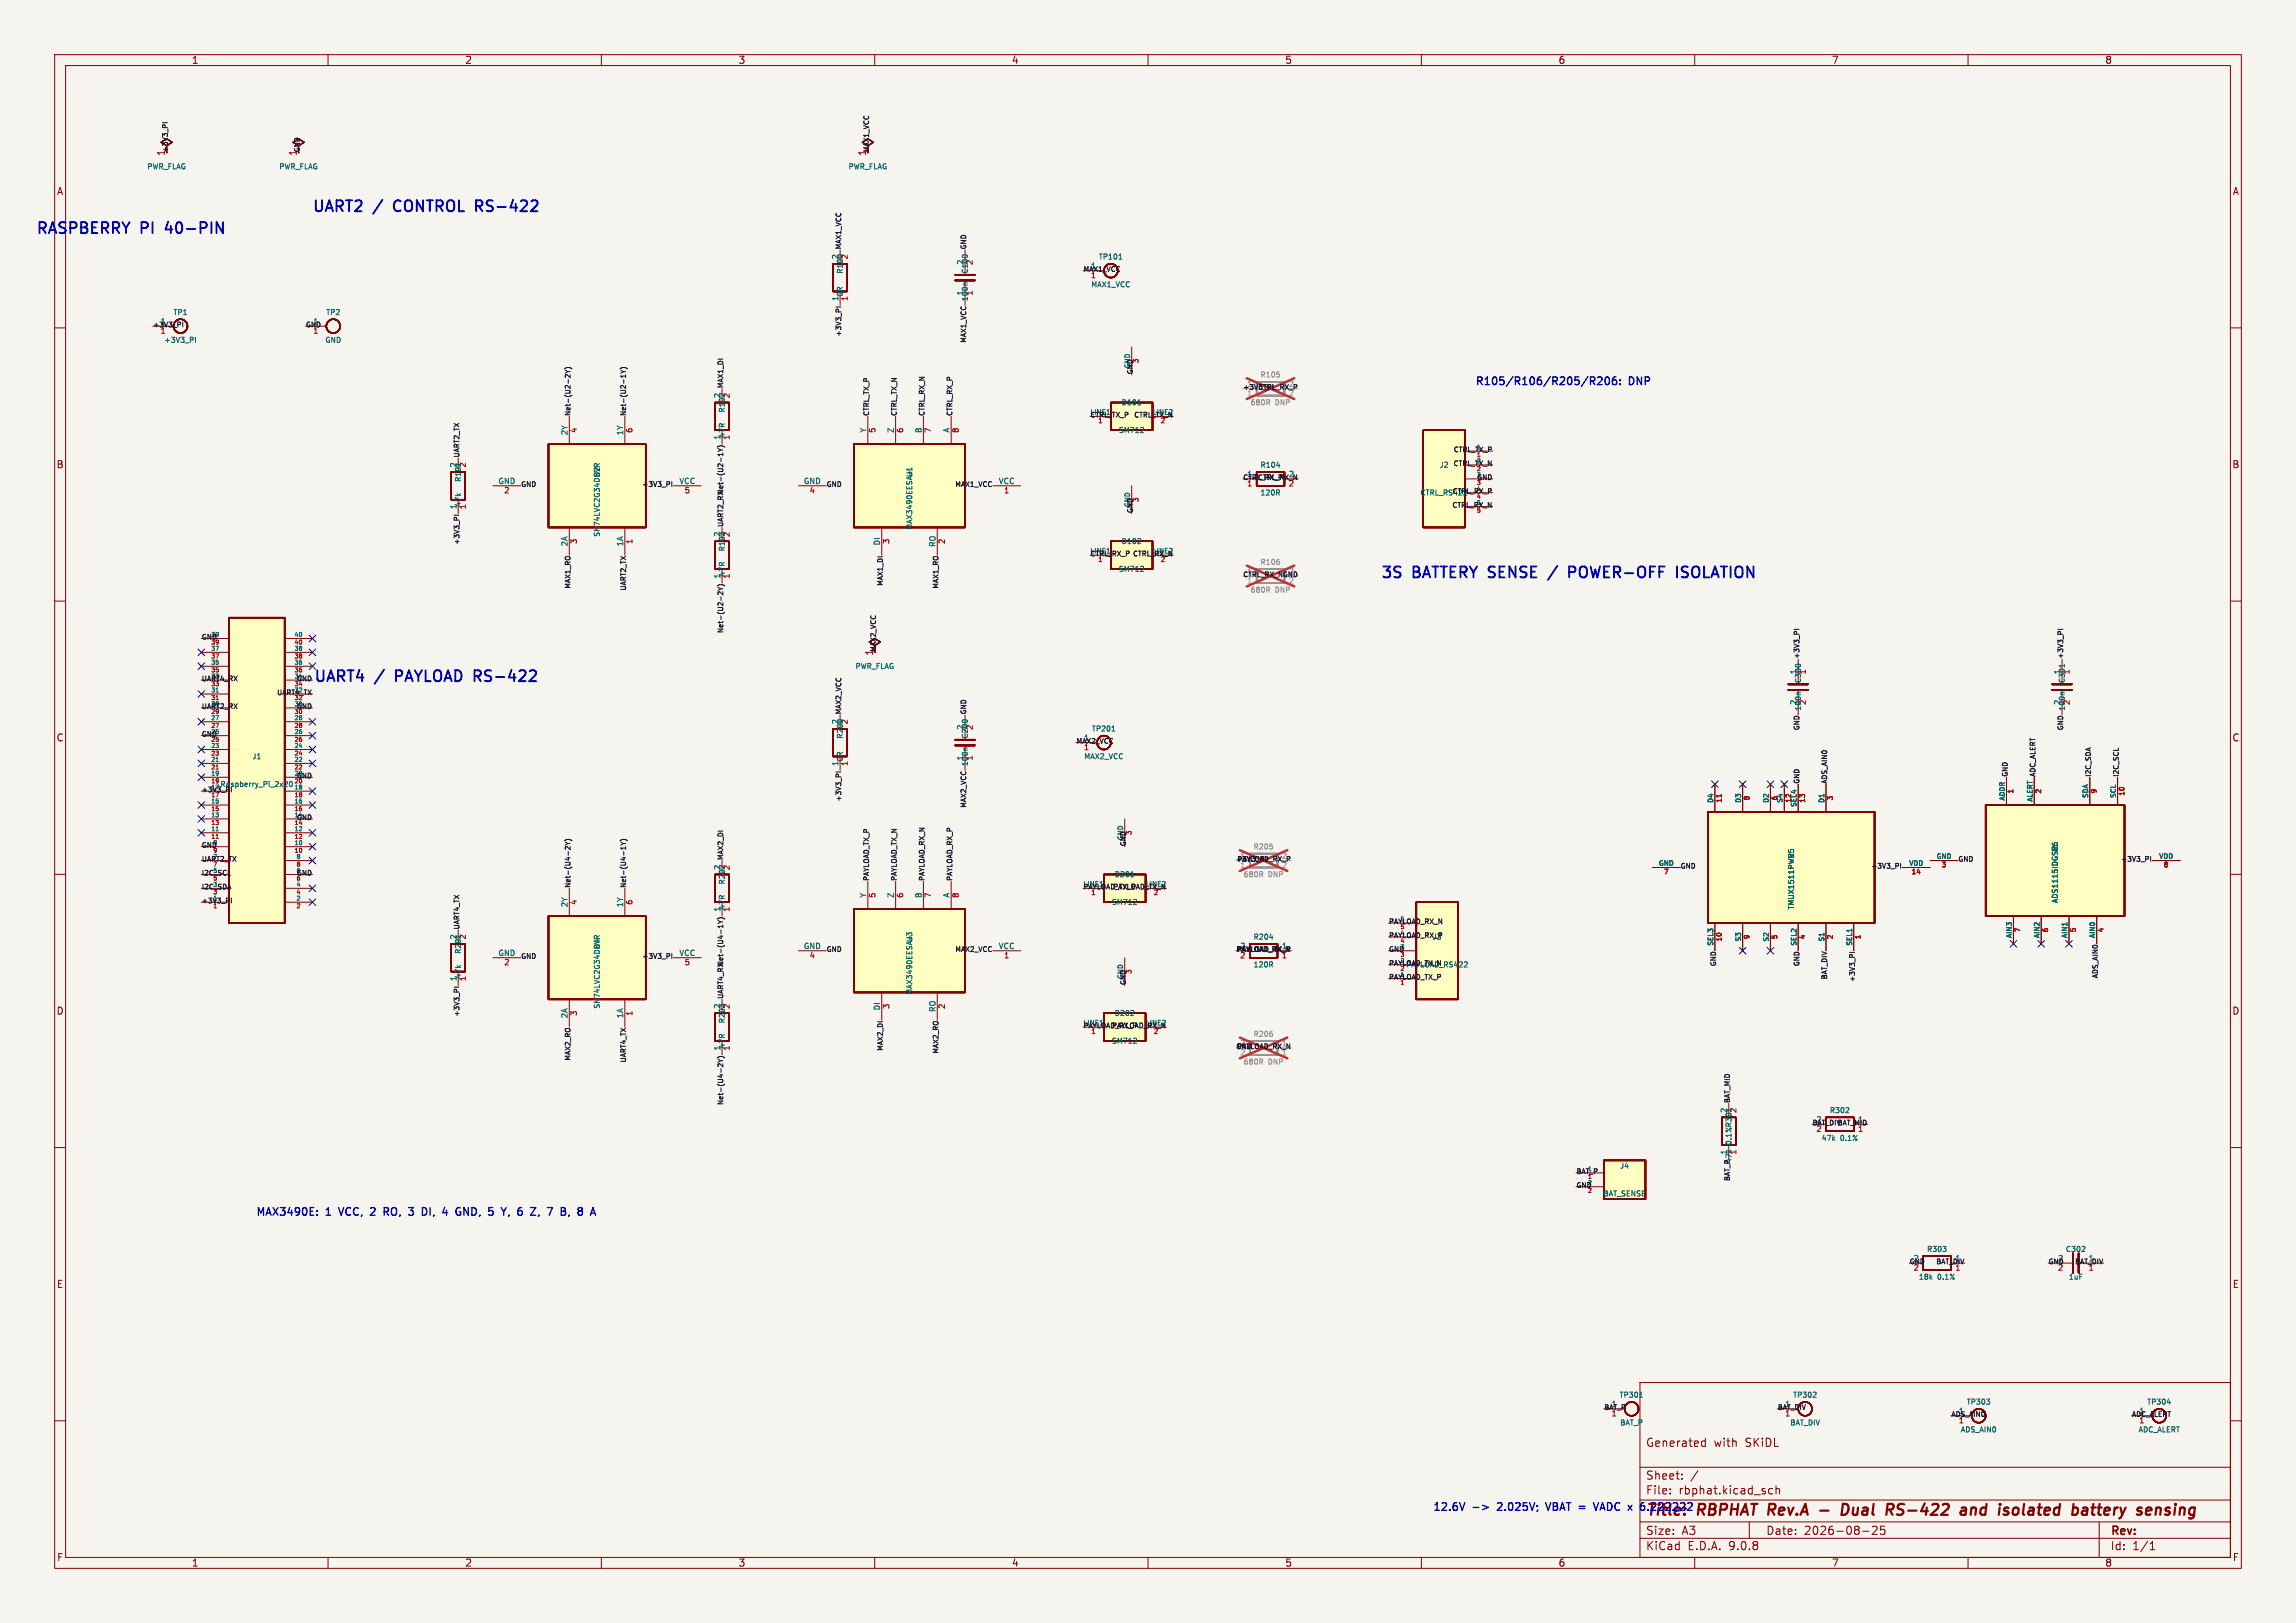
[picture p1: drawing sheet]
<svg xmlns="http://www.w3.org/2000/svg" width="420mm" height="297mm" viewBox="0 0 420 297" stroke-linecap="round" stroke-linejoin="round" font-family="sans-serif">
<defs><g id="words">
<g font-size="2.8" fill="#0000c2">
<text x="57" y="39.3">UART2</text>
<text x="68.4" y="39.3">/</text>
<text x="72.6" y="39.3">CONTROL RS-422</text>
<text x="6.4" y="43.3">RASPBERRY PI</text>
<text x="30.9" y="43.3">40-PIN</text>
<text x="252.4" y="106.3">3S</text>
<text x="258.4" y="106.3">BATTERY SENSE</text>
<text x="288.8" y="106.3">POWER-OFF</text>
<text x="309.2" y="106.3">ISOLATION</text>
<text x="57.2" y="125.3">UART4</text>
<text x="68.7" y="125.3">/</text>
<text x="72.9" y="125.3">PAYLOAD RS-422</text>
<text x="301" y="277.9">Title:</text>
</g>
<g font-size="2.8" fill="#840000">
<text x="310.6" y="277.9">RBPHAT Rev.A</text>
<text x="339.3" y="277.9">Dual</text>
<text x="348.3" y="277.9">RS-422</text>
<text x="362.7" y="277.9">and</text>
<text x="370.5" y="277.9">isolated</text>
<text x="384.7" y="277.9">battery</text>
<text x="397.4" y="277.9">sensing</text>
</g>
<g font-size="2.1" fill="#840000">
<text x="301" y="265">Generated</text>
<text x="313.5" y="265">with</text>
<text x="319.3" y="265">SKiDL</text>
<text x="301" y="273.7">File:</text>
<text x="301" y="271">Sheet:</text>
<text x="307.1" y="273.7">rbphat.kicad_sch</text>
<text x="301" y="281.1">Size:</text>
<text x="307.6" y="281.1">A3</text>
<text x="323" y="281.1">Date:</text>
<text x="330" y="281.1">2026-08-25</text>
<text x="386" y="281.3">Rev:</text>
<text x="301" y="283.9">KiCad</text>
<text x="308.7" y="283.9">E.D.A.</text>
<text x="316.3" y="283.9">9.0.8</text>
<text x="386" y="283.9">Id:</text>
<text x="390.1" y="283.9">1/1</text>
</g>
<g font-size="1.9" fill="#0000c2">
<text x="269.8" y="70.8">R105/R106/R205/R206:</text>
<text x="298" y="70.8">DNP</text>
<text x="46.7" y="222.8">MAX3490E:</text>
<text x="59.6" y="222.8">1</text>
<text x="62.5" y="222.8">VCC,</text>
<text x="68.7" y="222.8">2</text>
<text x="71.6" y="222.8">RO,</text>
<text x="76.6" y="222.8">3</text>
<text x="79.5" y="222.8">DI,</text>
<text x="83.8" y="222.8">4</text>
<text x="86.7" y="222.8">GND,</text>
<text x="93.1" y="222.8">5</text>
<text x="96" y="222.8">Y,</text>
<text x="99.4" y="222.8">6</text>
<text x="102.3" y="222.8">Z,</text>
<text x="105.8" y="222.8">7</text>
<text x="262" y="276.8">12.6V</text>
<text x="274.4" y="276.8">2.025V;</text>
<text x="283.8" y="276.8">VBAT =</text>
<text x="293.4" y="276.8">VADC</text>
<text x="300.2" y="276.8">x</text>
<text x="302.9" y="276.8">6.222222</text>
</g>
<g font-size="1.8" fill="#840000">
<text x="35" y="11.9">1</text>
<text x="85" y="11.9">2</text>
<text x="135" y="11.9">3</text>
<text x="185" y="11.9">4</text>
<text x="235" y="11.9">5</text>
<text x="285" y="11.9">6</text>
<text x="335" y="11.9">7</text>
<text x="385" y="11.9">8</text>
<text x="10.3" y="35.9">A</text>
<text x="408.3" y="35.9">A</text>
<text x="10.3" y="85.9">B</text>
<text x="408.2" y="85.9">B</text>
<text x="10.3" y="135.9">C</text>
<text x="408.2" y="135.9">C</text>
<text x="10.3" y="185.9">D</text>
<text x="408.2" y="185.9">D</text>
<text x="10.3" y="235.9">E</text>
<text x="408.3" y="235.9">E</text>
<text x="10.3" y="285.9">F</text>
<text x="35" y="286.9">1</text>
<text x="85" y="286.9">2</text>
<text x="135" y="286.9">3</text>
<text x="185" y="286.9">4</text>
<text x="235" y="286.9">5</text>
<text x="285" y="286.9">6</text>
<text x="335" y="286.9">7</text>
<text x="385" y="286.9">8</text>
<text x="408.3" y="285.9">F</text>
</g>
<text font-size="1.8" fill="#a90000" x="30.2" y="28.6" transform="rotate(-90 30.2 28.6)">1</text>
<g font-size="1.8" fill="#0f0f0f">
<text x="54.4" y="28.6" transform="rotate(-90 54.4 28.6)">1</text>
<text x="158.5" y="28.6" transform="rotate(-90 158.5 28.6)">1</text>
<text x="159.8" y="120.1" transform="rotate(-90 159.8 120.1)">1</text>
</g>
<g font-size="1.4" fill="#006464">
<text x="153.4" y="47.6" transform="rotate(-90 153.4 47.6)">2</text>
<text x="155.4" y="47.6" transform="rotate(-90 155.4 47.6)">2</text>
<text x="176.3" y="48.6" transform="rotate(-90 176.3 48.6)">2</text>
<text x="178.3" y="48.6" transform="rotate(-90 178.3 48.6)">2</text>
<text x="153.4" y="55.2" transform="rotate(-90 153.4 55.2)">1</text>
<text x="176.3" y="54.2" transform="rotate(-90 176.3 54.2)">1</text>
<text x="178.3" y="54.2" transform="rotate(-90 178.3 54.2)">1</text>
<text x="131.8" y="73" transform="rotate(-90 131.8 73)">2</text>
<text x="133.8" y="73" transform="rotate(-90 133.8 73)">2</text>
<text x="103.9" y="79.8" transform="rotate(-90 103.9 79.8)">2Y</text>
<text x="114" y="79.8" transform="rotate(-90 114 79.8)">1Y</text>
<text x="131.8" y="80.6" transform="rotate(-90 131.8 80.6)">1</text>
<text x="158.5" y="79.3" transform="rotate(-90 158.5 79.3)">Y</text>
<text x="163.6" y="79.4" transform="rotate(-90 163.6 79.4)">Z</text>
<text x="168.7" y="79.4" transform="rotate(-90 168.7 79.4)">B</text>
<text x="173.7" y="79.3" transform="rotate(-90 173.7 79.3)">A</text>
<text x="83.6" y="85.7" transform="rotate(-90 83.6 85.7)">2</text>
<text x="85.5" y="85.7" transform="rotate(-90 85.5 85.7)">2</text>
<text x="91" y="88.6">GND</text>
<text x="124.2" y="88.6">VCC</text>
<text x="146.9" y="88.6">GND</text>
<text x="182.6" y="88.6">VCC</text>
<text x="83.6" y="93.3" transform="rotate(-90 83.6 93.3)">1</text>
<text x="103.9" y="100.1" transform="rotate(-90 103.9 100.1)">2A</text>
<text x="114" y="100.1" transform="rotate(-90 114 100.1)">1A</text>
<text x="131.8" y="98.4" transform="rotate(-90 131.8 98.4)">2</text>
<text x="133.8" y="98.4" transform="rotate(-90 133.8 98.4)">2</text>
<text x="161" y="99.9" transform="rotate(-90 161 99.9)">DI</text>
<text x="171.2" y="100.2" transform="rotate(-90 171.2 100.2)">RO</text>
<text x="131.8" y="106" transform="rotate(-90 131.8 106)">1</text>
<text x="328.7" y="123.5" transform="rotate(-90 328.7 123.5)">1</text>
<text x="330.7" y="123.5" transform="rotate(-90 330.7 123.5)">1</text>
<text x="376.9" y="123.5" transform="rotate(-90 376.9 123.5)">1</text>
<text x="378.9" y="123.5" transform="rotate(-90 378.9 123.5)">1</text>
<text x="328.7" y="129.1" transform="rotate(-90 328.7 129.1)">2</text>
<text x="330.7" y="129.1" transform="rotate(-90 330.7 129.1)">2</text>
<text x="376.9" y="129.1" transform="rotate(-90 376.9 129.1)">2</text>
<text x="378.9" y="129.1" transform="rotate(-90 378.9 129.1)">2</text>
<text x="153.4" y="132.7" transform="rotate(-90 153.4 132.7)">2</text>
<text x="155.4" y="132.7" transform="rotate(-90 155.4 132.7)">2</text>
<text x="176.3" y="133.7" transform="rotate(-90 176.3 133.7)">2</text>
<text x="178.3" y="133.7" transform="rotate(-90 178.3 133.7)">2</text>
<text x="153.4" y="140.3" transform="rotate(-90 153.4 140.3)">1</text>
<text x="176.3" y="139.3" transform="rotate(-90 176.3 139.3)">1</text>
<text x="178.3" y="139.3" transform="rotate(-90 178.3 139.3)">1</text>
<text x="131.8" y="159.4" transform="rotate(-90 131.8 159.4)">2</text>
<text x="133.8" y="159.4" transform="rotate(-90 133.8 159.4)">2</text>
<text x="103.9" y="166.1" transform="rotate(-90 103.9 166.1)">2Y</text>
<text x="114" y="166.1" transform="rotate(-90 114 166.1)">1Y</text>
<text x="131.8" y="167" transform="rotate(-90 131.8 167)">1</text>
<text x="158.5" y="164.4" transform="rotate(-90 158.5 164.4)">Y</text>
<text x="163.6" y="164.4" transform="rotate(-90 163.6 164.4)">Z</text>
<text x="168.7" y="164.5" transform="rotate(-90 168.7 164.5)">B</text>
<text x="173.7" y="164.4" transform="rotate(-90 173.7 164.4)">A</text>
<text x="83.6" y="172.1" transform="rotate(-90 83.6 172.1)">2</text>
<text x="85.5" y="172.1" transform="rotate(-90 85.5 172.1)">2</text>
<text x="146.9" y="173.7">GND</text>
<text x="182.6" y="173.7">VCC</text>
<text x="83.6" y="179.7" transform="rotate(-90 83.6 179.7)">1</text>
<text x="91" y="175">GND</text>
<text x="124.2" y="175">VCC</text>
<text x="131.8" y="184.8" transform="rotate(-90 131.8 184.8)">2</text>
<text x="133.8" y="184.8" transform="rotate(-90 133.8 184.8)">2</text>
<text x="161" y="185" transform="rotate(-90 161 185)">DI</text>
<text x="171.2" y="185.3" transform="rotate(-90 171.2 185.3)">RO</text>
<text x="103.9" y="186.5" transform="rotate(-90 103.9 186.5)">2A</text>
<text x="114" y="186.5" transform="rotate(-90 114 186.5)">1A</text>
<text x="131.8" y="192.4" transform="rotate(-90 131.8 192.4)">1</text>
<text x="316" y="203.8" transform="rotate(-90 316 203.8)">2</text>
<text x="318" y="203.8" transform="rotate(-90 318 203.8)">2</text>
<text x="316" y="211.4" transform="rotate(-90 316 211.4)">1</text>
</g>
<g font-size="1.4" fill="#0f0f0f">
<text x="199.4" y="49.3">1</text>
<text x="29.2" y="59.4">1</text>
<text x="57.2" y="59.4">1</text>
<text x="228" y="70.9">1</text>
<text x="235.6" y="70.9">2</text>
<text x="228" y="87.4">1</text>
<text x="235.6" y="87.4">2</text>
<text x="228" y="105.2">1</text>
<text x="235.6" y="105.2">2</text>
<text x="198.1" y="135.6">1</text>
<text x="226.7" y="157.2">1</text>
<text x="234.3" y="157.2">2</text>
<text x="226.7" y="173.7">2</text>
<text x="234.3" y="173.7">1</text>
<text x="226.7" y="191.5">2</text>
<text x="234.3" y="191.5">1</text>
<text x="332.1" y="205.5">2</text>
<text x="339.7" y="205.5">1</text>
<text x="349.9" y="230.9">2</text>
<text x="357.5" y="230.9">1</text>
<text x="376.3" y="230.9">2</text>
<text x="381.9" y="230.9">1</text>
<text x="294.7" y="257.6">1</text>
<text x="326.4" y="257.6">1</text>
<text x="358.2" y="258.8">1</text>
<text x="391.2" y="258.8">1</text>
</g>
<g font-size="1.4" fill="#a90000">
<text x="199.4" y="51.3">1</text>
<text x="155.4" y="55.2" transform="rotate(-90 155.4 55.2)">1</text>
<text x="29.2" y="61.4">1</text>
<text x="57.2" y="61.4">1</text>
<text x="105.9" y="79.4" transform="rotate(-90 105.9 79.4)">4</text>
<text x="116" y="79.4" transform="rotate(-90 116 79.4)">6</text>
<text x="133.8" y="80.6" transform="rotate(-90 133.8 80.6)">1</text>
<text x="160.5" y="79.4" transform="rotate(-90 160.5 79.4)">5</text>
<text x="165.6" y="79.4" transform="rotate(-90 165.6 79.4)">6</text>
<text x="170.6" y="79.4" transform="rotate(-90 170.6 79.4)">7</text>
<text x="175.7" y="79.4" transform="rotate(-90 175.7 79.4)">8</text>
<text x="228" y="89.4">1</text>
<text x="235.6" y="89.4">2</text>
<text x="85.5" y="93.3" transform="rotate(-90 85.5 93.3)">1</text>
<text x="92.1" y="90.6">2</text>
<text x="125.1" y="90.6">5</text>
<text x="148" y="90.6">4</text>
<text x="183.5" y="90.6">1</text>
<text x="105.9" y="99.7" transform="rotate(-90 105.9 99.7)">3</text>
<text x="116" y="99.7" transform="rotate(-90 116 99.7)">1</text>
<text x="163" y="99.7" transform="rotate(-90 163 99.7)">3</text>
<text x="173.2" y="99.7" transform="rotate(-90 173.2 99.7)">2</text>
<text x="133.8" y="106" transform="rotate(-90 133.8 106)">1</text>
<text x="198.1" y="137.6">1</text>
<text x="155.4" y="140.3" transform="rotate(-90 155.4 140.3)">1</text>
<text x="105.9" y="165.7" transform="rotate(-90 105.9 165.7)">4</text>
<text x="116" y="165.7" transform="rotate(-90 116 165.7)">6</text>
<text x="133.8" y="167" transform="rotate(-90 133.8 167)">1</text>
<text x="160.5" y="164.4" transform="rotate(-90 160.5 164.4)">5</text>
<text x="165.6" y="164.4" transform="rotate(-90 165.6 164.4)">6</text>
<text x="170.6" y="164.4" transform="rotate(-90 170.6 164.4)">7</text>
<text x="175.7" y="164.4" transform="rotate(-90 175.7 164.4)">8</text>
<text x="85.5" y="179.7" transform="rotate(-90 85.5 179.7)">1</text>
<text x="92.1" y="177">2</text>
<text x="125.1" y="177">5</text>
<text x="148" y="175.7">4</text>
<text x="183.5" y="175.7">1</text>
<text x="226.7" y="175.7">2</text>
<text x="234.3" y="175.7">1</text>
<text x="163" y="184.8" transform="rotate(-90 163 184.8)">3</text>
<text x="173.2" y="184.8" transform="rotate(-90 173.2 184.8)">2</text>
<text x="105.9" y="186" transform="rotate(-90 105.9 186)">3</text>
<text x="116" y="186" transform="rotate(-90 116 186)">1</text>
<text x="133.8" y="192.4" transform="rotate(-90 133.8 192.4)">1</text>
<text x="332.1" y="207.5">2</text>
<text x="339.7" y="207.5">1</text>
<text x="318" y="211.4" transform="rotate(-90 318 211.4)">1</text>
<text x="349.9" y="232.9">2</text>
<text x="357.5" y="232.9">1</text>
<text x="376.3" y="232.9">2</text>
<text x="381.9" y="232.9">1</text>
<text x="294.7" y="259.5">1</text>
<text x="326.4" y="259.5">1</text>
<text x="358.2" y="260.8">1</text>
<text x="391.2" y="260.8">1</text>
</g>
<g font-size="1.4" fill="#a5a4a2">
<text x="228" y="72.8">1</text>
<text x="228" y="107.1">1</text>
<text x="226.7" y="159.2">1</text>
</g>
<g font-size="1.4" fill="#939391">
<text x="235.6" y="72.8">2</text>
<text x="235.6" y="107.1">2</text>
<text x="234.3" y="159.2">2</text>
<text x="226.7" y="193.5">2</text>
<text x="234.3" y="193.5">1</text>
</g>
<g font-size="1.3" fill="#0f0f0f">
<text x="30.9" y="27.9" transform="rotate(-90 30.9 27.9)">+3V3_PI</text>
<text x="55" y="27.9" transform="rotate(-90 55 27.9)">GND</text>
<text x="159.1" y="27.9" transform="rotate(-90 159.1 27.9)">MAX1_VCC</text>
<text x="154" y="45.7" transform="rotate(-90 154 45.7)">MAX1_VCC</text>
<text x="176.9" y="45.7" transform="rotate(-90 176.9 45.7)">GND</text>
<text x="198.1" y="49.9">MAX1_VCC</text>
<text x="27.9" y="60.1">+3V3_PI</text>
<text x="55.9" y="60.1">GND</text>
<text x="154" y="61.7" transform="rotate(-90 154 61.7)">+3V3_PI</text>
<text x="176.9" y="62.9" transform="rotate(-90 176.9 62.9)">MAX1_VCC 100n</text>
<text x="132.5" y="71.1" transform="rotate(-90 132.5 71.1)">MAX1_DI</text>
<text x="207.4" y="68.6" transform="rotate(-90 207.4 68.6)">GND</text>
<text x="227.3" y="71.5">+3V3_PI</text>
<text x="230" y="71.5">CTRL_RX_P</text>
<text x="104.5" y="76.2" transform="rotate(-90 104.5 76.2)">Net-(U2-2Y)</text>
<text x="114.7" y="76.2" transform="rotate(-90 114.7 76.2)">Net-(U2-1Y)</text>
<text x="159.1" y="76.2" transform="rotate(-90 159.1 76.2)">CTRL_TX_P</text>
<text x="164.2" y="76.2" transform="rotate(-90 164.2 76.2)">CTRL_TX_N</text>
<text x="169.3" y="76.2" transform="rotate(-90 169.3 76.2)">CTRL_RX_N</text>
<text x="174.4" y="76.2" transform="rotate(-90 174.4 76.2)">CTRL_RX_P</text>
<text x="199.4" y="76.6">CTRL_TX_P CTRL_TX_N</text>
<text x="84.2" y="83.8" transform="rotate(-90 84.2 83.8)">UART2_TX</text>
<text x="265.8" y="82.9">CTRL_TX_P</text>
<text x="95.2" y="89.3">GND</text>
<text x="117.4" y="89.3">+3V3_PI</text>
<text x="151.1" y="89.3">GND</text>
<text x="174.6" y="89.3">MAX1_VCC</text>
<text x="227.3" y="88">CTRL_RX_P</text>
<text x="265.8" y="85.5">CTRL_TX_N</text>
<text x="270.1" y="88">GND</text>
<text x="132.5" y="90.6" transform="rotate(-90 132.5 90.6)">Net-(U2-1Y)</text>
<text x="207.4" y="94" transform="rotate(-90 207.4 94)">GND</text>
<text x="265.6" y="93.1">CTRL_RX_N</text>
<text x="265.6" y="90.6">CTRL_RX_P</text>
<text x="84.2" y="99.8" transform="rotate(-90 84.2 99.8)">+3V3_PI</text>
<text x="132.5" y="96.5" transform="rotate(-90 132.5 96.5)">UART2_RX</text>
<text x="199.4" y="102">CTRL_RX_P CTRL_RX_N</text>
<text x="104.5" y="107.9" transform="rotate(-90 104.5 107.9)">MAX1_RO</text>
<text x="161.7" y="107.3" transform="rotate(-90 161.7 107.3)">MAX1_DI</text>
<text x="171.8" y="107.9" transform="rotate(-90 171.8 107.9)">MAX1_RO</text>
<text x="227.3" y="105.8">CTRL_RX_NGND</text>
<text x="114.7" y="108.2" transform="rotate(-90 114.7 108.2)">UART2_TX</text>
<text x="36.8" y="117.2">GND</text>
<text x="132.5" y="116" transform="rotate(-90 132.5 116)">Net-(U2-2Y)</text>
<text x="160.4" y="119.4" transform="rotate(-90 160.4 119.4)">MAX2_VCC</text>
<text x="36.8" y="124.8">UART4_RX</text>
<text x="54.2" y="124.8">GND</text>
<text x="329.3" y="120.7" transform="rotate(-90 329.3 120.7)">+3V3_PI</text>
<text x="377.6" y="120.7" transform="rotate(-90 377.6 120.7)">+3V3_PI</text>
<text x="36.8" y="129.9">UART2_RX</text>
<text x="50.6" y="127.4">UART4_TX</text>
<text x="54.2" y="129.9">GND</text>
<text x="154" y="130.8" transform="rotate(-90 154 130.8)">MAX2_VCC</text>
<text x="176.9" y="130.8" transform="rotate(-90 176.9 130.8)">GND</text>
<text x="36.8" y="135">GND</text>
<text x="196.8" y="136.3">MAX2_VCC</text>
<text x="329.3" y="133.8" transform="rotate(-90 329.3 133.8)">GND 100n</text>
<text x="377.6" y="133.8" transform="rotate(-90 377.6 133.8)">GND 100n</text>
<text x="54.2" y="142.6">GND</text>
<text x="329.3" y="143.5" transform="rotate(-90 329.3 143.5)">GND</text>
<text x="334.4" y="143.5" transform="rotate(-90 334.4 143.5)">ADS_AIN0</text>
<text x="367.4" y="142.2" transform="rotate(-90 367.4 142.2)">GND</text>
<text x="372.5" y="142.2" transform="rotate(-90 372.5 142.2)">ADC_ALERT</text>
<text x="382.6" y="142.2" transform="rotate(-90 382.6 142.2)">I2C_SDA</text>
<text x="387.7" y="142.2" transform="rotate(-90 387.7 142.2)">I2C_SCL</text>
<text x="36.8" y="145.2">+3V3_PI</text>
<text x="40.2" y="144.2">Raspberry_Pi_2x20</text>
<text x="154" y="146.8" transform="rotate(-90 154 146.8)">+3V3_PI</text>
<text x="176.9" y="148" transform="rotate(-90 176.9 148)">MAX2_VCC 100n</text>
<text x="36.8" y="155.3">GND</text>
<text x="54.2" y="150.2">GND</text>
<text x="206.1" y="154.9" transform="rotate(-90 206.1 154.9)">GND</text>
<text x="36.8" y="160.4">I2C_SCL</text>
<text x="36.8" y="157.9">UART2_TX</text>
<text x="54.2" y="160.4">GND</text>
<text x="132.5" y="157.5" transform="rotate(-90 132.5 157.5)">MAX2_DI</text>
<text x="159.1" y="161.3" transform="rotate(-90 159.1 161.3)">PAYLOAD_TX_P</text>
<text x="164.2" y="161.3" transform="rotate(-90 164.2 161.3)">PAYLOAD_TX_N</text>
<text x="169.3" y="161.3" transform="rotate(-90 169.3 161.3)">PAYLOAD_RX_N</text>
<text x="174.4" y="161.3" transform="rotate(-90 174.4 161.3)">PAYLOAD_RX_P</text>
<text x="226.1" y="157.9">+3V3_PI</text>
<text x="226.2" y="157.9">PAYLOAD_RX_P</text>
<text x="307.3" y="159.1">GND</text>
<text x="342.2" y="159.1">+3V3_PI</text>
<text x="358.1" y="157.9">GND</text>
<text x="387.9" y="157.9">+3V3_PI</text>
<text x="36.8" y="165.5">+3V3_PI</text>
<text x="36.8" y="162.9">I2C_SDA</text>
<text x="104.5" y="162.6" transform="rotate(-90 104.5 162.6)">Net-(U4-2Y)</text>
<text x="114.7" y="162.6" transform="rotate(-90 114.7 162.6)">Net-(U4-1Y)</text>
<text x="198.1" y="162.9">PAYLOAD_TX_P</text>
<text x="203.5" y="162.9">PAYLOAD_TX_N</text>
<text x="84.2" y="170.2" transform="rotate(-90 84.2 170.2)">UART4_TX</text>
<text x="254" y="169.3">PAYLOAD_RX_N</text>
<text x="254" y="171.8">PAYLOAD_RX_P</text>
<text x="261.9" y="172.2">J3</text>
<text x="95.2" y="175.6">GND</text>
<text x="117.4" y="175.6">+3V3_PI</text>
<text x="132.5" y="176.9" transform="rotate(-90 132.5 176.9)">Net-(U4-1Y)</text>
<text x="151.1" y="174.4">GND</text>
<text x="174.6" y="174.4">MAX2_VCC</text>
<text x="226.2" y="174.4">PAYLOAD_RX_P</text>
<text x="254" y="179.4">PAYLOAD_TX_P</text>
<text x="254" y="176.9">PAYLOAD_TX_N</text>
<text x="254" y="174.4">GND</text>
<text x="314.1" y="176.9" transform="rotate(-90 314.1 176.9)">GND</text>
<text x="329.3" y="176.9" transform="rotate(-90 329.3 176.9)">GND</text>
<text x="334.4" y="179.3" transform="rotate(-90 334.4 179.3)">BAT_DIV</text>
<text x="339.5" y="179.8" transform="rotate(-90 339.5 179.8)">+3V3_PI</text>
<text x="383.9" y="179.1" transform="rotate(-90 383.9 179.1)">ADS_AIN0</text>
<text x="132.5" y="182.9" transform="rotate(-90 132.5 182.9)">UART4_RX</text>
<text x="206.1" y="180.3" transform="rotate(-90 206.1 180.3)">GND</text>
<text x="84.2" y="186.2" transform="rotate(-90 84.2 186.2)">+3V3_PI</text>
<text x="198.1" y="188.3">PAYLOAD_RX_P</text>
<text x="203.3" y="188.3">PAYLOAD_RX_N</text>
<text x="104.5" y="194.2" transform="rotate(-90 104.5 194.2)">MAX2_RO</text>
<text x="114.7" y="194.6" transform="rotate(-90 114.7 194.6)">UART4_TX</text>
<text x="161.7" y="192.4" transform="rotate(-90 161.7 192.4)">MAX2_DI</text>
<text x="171.8" y="192.9" transform="rotate(-90 171.8 192.9)">MAX2_RO</text>
<text x="226.1" y="192.1">GND</text>
<text x="226.2" y="192.1">PAYLOAD_RX_N</text>
<text x="132.5" y="202.3" transform="rotate(-90 132.5 202.3)">Net-(U4-2Y)</text>
<text x="316.6" y="201.9" transform="rotate(-90 316.6 201.9)">BAT_MID</text>
<text x="331.5" y="206.1">BAT_DIV</text>
<text x="336" y="206.1">BAT_MID</text>
<text x="288.3" y="215">BAT_P</text>
<text x="316.9" y="213" transform="rotate(-90 316.9 213)">47k</text>
<text x="288.3" y="217.5">GND</text>
<text x="316.6" y="216.2" transform="rotate(-90 316.6 216.2)">BAT_P</text>
<text x="349.2" y="231.5">GND</text>
<text x="354.1" y="231.5">BAT_DIV</text>
<text x="374.6" y="231.5">GND</text>
<text x="379.5" y="231.5">BAT_DIV</text>
<text x="293.4" y="258.2">BAT_P</text>
<text x="325.1" y="258.2">BAT_DIV</text>
<text x="356.9" y="259.5">ADS_AIN0</text>
<text x="389.9" y="259.5">ADC_ALERT</text>
</g>
<g font-size="1.3" fill="#006464">
<text x="26.8" y="31.2">PWR_FLAG</text>
<text x="50.9" y="31.2">PWR_FLAG</text>
<text x="155.1" y="31.2">PWR_FLAG</text>
<text x="200.9" y="47.7">TP101</text>
<text x="154.4" y="50.2" transform="rotate(-90 154.4 50.2)">R100</text>
<text x="177.2" y="50.2" transform="rotate(-90 177.2 50.2)">C100</text>
<text x="199.5" y="52.8">MAX1_VCC</text>
<text x="31.6" y="57.9">TP1</text>
<text x="59.5" y="57.9">TP2</text>
<text x="154.4" y="54.4" transform="rotate(-90 154.4 54.4)">0R</text>
<text x="29.9" y="62.9">+3V3_PI</text>
<text x="59.4" y="62.9">GND</text>
<text x="132.8" y="75.6" transform="rotate(-90 132.8 75.6)">R102</text>
<text x="205" y="74.4">D101</text>
<text x="132.8" y="80.3" transform="rotate(-90 132.8 80.3)">47R</text>
<text x="204.5" y="79.4">SM712</text>
<text x="84.5" y="88.3" transform="rotate(-90 84.5 88.3)">R101</text>
<text x="109.9" y="87.4" transform="rotate(-90 109.9 87.4)">U2</text>
<text x="230.4" y="85.8">R104</text>
<text x="263.2" y="85.8">J2</text>
<text x="84.5" y="92.9" transform="rotate(-90 84.5 92.9)">47k</text>
<text x="230.4" y="90.9">120R</text>
<text x="259.7" y="90.9">CTRL_RS422</text>
<text x="109.9" y="98.4" transform="rotate(-90 109.9 98.4)">SN74LVC2G34DBVR</text>
<text x="132.8" y="101" transform="rotate(-90 132.8 101)">R103</text>
<text x="167.1" y="97.1" transform="rotate(-90 167.1 97.1)">MAX3490EESA+U1</text>
<text x="205" y="99.8">D102</text>
<text x="132.8" y="105.7" transform="rotate(-90 132.8 105.7)">47R</text>
<text x="204.5" y="104.8">SM712</text>
<text x="156.4" y="122.6">PWR_FLAG</text>
<text x="329.6" y="125.2" transform="rotate(-90 329.6 125.2)">C300</text>
<text x="377.9" y="125.2" transform="rotate(-90 377.9 125.2)">C301</text>
<text x="154.4" y="135.3" transform="rotate(-90 154.4 135.3)">R200</text>
<text x="177.2" y="135.3" transform="rotate(-90 177.2 135.3)">C200</text>
<text x="199.6" y="134.1">TP201</text>
<text x="46" y="139.1">J1</text>
<text x="154.4" y="139.5" transform="rotate(-90 154.4 139.5)">0R</text>
<text x="198.2" y="139.1">MAX2_VCC</text>
<text x="132.8" y="162" transform="rotate(-90 132.8 162)">R202</text>
<text x="203.8" y="160.7">D201</text>
<text x="132.8" y="166.6" transform="rotate(-90 132.8 166.6)">47R</text>
<text x="203.3" y="165.8">SM712</text>
<text x="328.4" y="166.6" transform="rotate(-90 328.4 166.6)">TMUX1511PWRU5</text>
<text x="376.6" y="165.4" transform="rotate(-90 376.6 165.4)">ADS1115IDGSRU6</text>
<text x="109.9" y="173.8" transform="rotate(-90 109.9 173.8)">U4</text>
<text x="229.2" y="172.2">R204</text>
<text x="84.5" y="179.2" transform="rotate(-90 84.5 179.2)">47k</text>
<text x="84.5" y="174.7" transform="rotate(-90 84.5 174.7)">R201</text>
<text x="229.2" y="177.2">120R</text>
<text x="257.1" y="177.2">PAYLOAD_RS422</text>
<text x="109.9" y="184.7" transform="rotate(-90 109.9 184.7)">SN74LVC2G34DBVR</text>
<text x="167.1" y="182.2" transform="rotate(-90 167.1 182.2)">MAX3490EESA+U3</text>
<text x="132.8" y="187.4" transform="rotate(-90 132.8 187.4)">R203</text>
<text x="203.3" y="191.2">SM712</text>
<text x="203.8" y="186.1">D202</text>
<text x="132.8" y="192" transform="rotate(-90 132.8 192)">47R</text>
<text x="334.6" y="203.9">R302</text>
<text x="316.9" y="209.4" transform="rotate(-90 316.9 209.4)">0.1%R301</text>
<text x="333.1" y="209">47k</text>
<text x="336.7" y="209">0.1%</text>
<text x="296.2" y="214.1">J4</text>
<text x="293.2" y="219.1">BAT_SENSE</text>
<text x="352.4" y="229.3">R303</text>
<text x="377.8" y="229.3">C302</text>
<text x="350.9" y="234.4">18k</text>
<text x="354.4" y="234.4">0.1%</text>
<text x="378.3" y="234.4">1uF</text>
<text x="296.1" y="256">TP301</text>
<text x="327.9" y="256">TP302</text>
<text x="359.6" y="257.2">TP303</text>
<text x="392.6" y="257.2">TP304</text>
<text x="296.2" y="261.1">BAT_P</text>
<text x="327.4" y="261.1">BAT_DIV</text>
<text x="358.5" y="262.3">ADS_AIN0</text>
<text x="391.1" y="262.3">ADC_ALERT</text>
</g>
<g font-size="1.3" fill="#939391">
<text x="230.4" y="69.3">R105</text>
<text x="228.6" y="74.4">680R</text>
<text x="233.3" y="74.4">DNP</text>
<text x="230.4" y="103.6">R106</text>
<text x="228.6" y="108.7">680R</text>
<text x="233.3" y="108.7">DNP</text>
<text x="229.2" y="155.6">R205</text>
<text x="227.4" y="160.7">680R</text>
<text x="232" y="160.7">DNP</text>
<text x="229.2" y="189.9">R206</text>
<text x="227.4" y="195">680R</text>
<text x="232" y="195">DNP</text>
</g>
<g font-size="1.2" fill="#0f0f0f">
<text x="206.8" y="67.5" transform="rotate(-90 206.8 67.5)">GND</text>
<text x="199.3" y="75.9">LINE1</text>
<text x="210.7" y="75.9">LINE2</text>
<text x="206.8" y="92.9" transform="rotate(-90 206.8 92.9)">GND</text>
<text x="199.3" y="101.3">LINE1</text>
<text x="210.7" y="101.3">LINE2</text>
<text x="205.5" y="153.9" transform="rotate(-90 205.5 153.9)">GND</text>
<text x="198" y="162.3">LINE1</text>
<text x="209.5" y="162.3">LINE2</text>
<text x="205.5" y="179.3" transform="rotate(-90 205.5 179.3)">GND</text>
<text x="198" y="187.7">LINE1</text>
<text x="209.5" y="187.7">LINE2</text>
</g>
<g font-size="1.2" fill="#a90000">
<text x="208.6" y="66.6" transform="rotate(-90 208.6 66.6)">3</text>
<text x="200.7" y="77.8">1</text>
<text x="212.2" y="77.8">2</text>
<text x="208.6" y="92" transform="rotate(-90 208.6 92)">3</text>
<text x="200.7" y="103.2">1</text>
<text x="212.2" y="103.2">2</text>
<text x="315.3" y="147" transform="rotate(-90 315.3 147)">11</text>
<text x="320.4" y="146.6" transform="rotate(-90 320.4 146.6)">8</text>
<text x="330.5" y="147" transform="rotate(-90 330.5 147)">13</text>
<text x="335.6" y="146.6" transform="rotate(-90 335.6 146.6)">3</text>
<text x="368.6" y="145.3" transform="rotate(-90 368.6 145.3)">1</text>
<text x="373.7" y="145.3" transform="rotate(-90 373.7 145.3)">2</text>
<text x="383.9" y="145.3" transform="rotate(-90 383.9 145.3)">9</text>
<text x="389" y="145.8" transform="rotate(-90 389 145.8)">10</text>
<text x="207.3" y="153" transform="rotate(-90 207.3 153)">3</text>
<text x="349.5" y="160.4">14</text>
<text x="355" y="159.1">3</text>
<text x="395.7" y="159.1">8</text>
<text x="199.5" y="164.2">1</text>
<text x="210.9" y="164.2">2</text>
<text x="315.3" y="172.4" transform="rotate(-90 315.3 172.4)">10</text>
<text x="320.4" y="172" transform="rotate(-90 320.4 172)">9</text>
<text x="325.5" y="172" transform="rotate(-90 325.5 172)">5</text>
<text x="330.5" y="172" transform="rotate(-90 330.5 172)">4</text>
<text x="335.6" y="172" transform="rotate(-90 335.6 172)">2</text>
<text x="340.7" y="172" transform="rotate(-90 340.7 172)">1</text>
<text x="375" y="170.7" transform="rotate(-90 375 170.7)">6</text>
<text x="380.1" y="170.7" transform="rotate(-90 380.1 170.7)">5</text>
<text x="385.1" y="170.7" transform="rotate(-90 385.1 170.7)">4</text>
<text x="207.3" y="178.4" transform="rotate(-90 207.3 178.4)">3</text>
<text x="199.5" y="189.6">1</text>
<text x="210.9" y="189.6">2</text>
</g>
<g font-size="1.2" fill="#006464">
<text x="313.4" y="147.1" transform="rotate(-90 313.4 147.1)">D4</text>
<text x="318.5" y="147.1" transform="rotate(-90 318.5 147.1)">D3</text>
<text x="323.6" y="147.1" transform="rotate(-90 323.6 147.1)">D2</text>
<text x="325.5" y="146.6" transform="rotate(-90 325.5 146.6)">6</text>
<text x="326.1" y="147" transform="rotate(-90 326.1 147)">S4</text>
<text x="328" y="147" transform="rotate(-90 328 147)">12</text>
<text x="328.7" y="147.8" transform="rotate(-90 328.7 147.8)">SEL4</text>
<text x="333.8" y="147.1" transform="rotate(-90 333.8 147.1)">D1</text>
<text x="366.8" y="146.6" transform="rotate(-90 366.8 146.6)">ADDR</text>
<text x="371.9" y="146.8" transform="rotate(-90 371.9 146.8)">ALERT</text>
<text x="382" y="146.2" transform="rotate(-90 382 146.2)">SDA</text>
<text x="387.1" y="146.1" transform="rotate(-90 387.1 146.1)">SCL</text>
<text x="303.3" y="158.5">GND</text>
<text x="349.1" y="158.5">VDD</text>
<text x="354.1" y="157.2">GND</text>
<text x="394.8" y="157.2">VDD</text>
<text x="313.4" y="173.2" transform="rotate(-90 313.4 173.2)">SEL3</text>
<text x="318.5" y="172.4" transform="rotate(-90 318.5 172.4)">S3</text>
<text x="323.6" y="172.4" transform="rotate(-90 323.6 172.4)">S2</text>
<text x="328.7" y="173.2" transform="rotate(-90 328.7 173.2)">SEL2</text>
<text x="333.8" y="172.4" transform="rotate(-90 333.8 172.4)">S1</text>
<text x="338.8" y="173.2" transform="rotate(-90 338.8 173.2)">SEL1</text>
<text x="368" y="171.8" transform="rotate(-90 368 171.8)">AIN3</text>
<text x="373.1" y="171.8" transform="rotate(-90 373.1 171.8)">AIN2</text>
<text x="378.2" y="171.8" transform="rotate(-90 378.2 171.8)">AIN1</text>
<text x="383.3" y="171.8" transform="rotate(-90 383.3 171.8)">AIN0</text>
</g>
<g font-size="1.1" fill="#0f0f0f">
<text x="270" y="82.3">1</text>
<text x="270" y="89.9">4</text>
<text x="270" y="87.4">3</text>
<text x="270" y="86.6">2</text>
<text x="270" y="84">1</text>
<text x="270" y="92.5">5</text>
<text x="38.5" y="116.6">39</text>
<text x="38.5" y="123.4">35</text>
<text x="38.5" y="124.2">33</text>
<text x="53.7" y="123.4">36</text>
<text x="53.7" y="124.2">34</text>
<text x="38.5" y="128.5">31</text>
<text x="38.5" y="129.3">29</text>
<text x="53.7" y="126.7">32</text>
<text x="53.7" y="128.5">32</text>
<text x="53.7" y="129.3">30</text>
<text x="38.5" y="133.6">27</text>
<text x="38.5" y="134.4">25</text>
<text x="53.7" y="141.2">22</text>
<text x="53.7" y="142">20</text>
<text x="38.5" y="144.5">17</text>
<text x="53.7" y="149.6">14</text>
<text x="38.9" y="154.7">9</text>
<text x="38.9" y="157.2">7</text>
<text x="38.9" y="159">7</text>
<text x="38.9" y="159.8">5</text>
<text x="38.9" y="161.5">5</text>
<text x="54.1" y="159">8</text>
<text x="54.1" y="159.8">6</text>
<text x="38.9" y="162.3">3</text>
<text x="38.9" y="164.8">1</text>
<text x="256" y="168.7">5</text>
<text x="256" y="171.2">4</text>
<text x="256" y="172.9">4</text>
<text x="256" y="173.7">3</text>
<text x="256" y="176.3">2</text>
<text x="256" y="178.8">1</text>
<text x="290.3" y="214.4">1</text>
<text x="290.3" y="216.9">2</text>
<text x="290.3" y="216.1">1</text>
</g>
<g font-size="1.1" fill="#a90000">
<text x="270" y="89.1">3</text>
<text x="270" y="94.2">5</text>
<text x="270" y="91.6">4</text>
<text x="53.7" y="118.3">40</text>
<text x="38.5" y="120.9">37</text>
<text x="38.5" y="125.9">33</text>
<text x="53.7" y="125.9">34</text>
<text x="38.5" y="131">29</text>
<text x="53.7" y="136.1">26</text>
<text x="38.5" y="138.6">23</text>
<text x="38.5" y="143.7">19</text>
<text x="53.7" y="138.6">24</text>
<text x="53.7" y="148.8">16</text>
<text x="38.5" y="151.3">13</text>
<text x="38.5" y="153.9">11</text>
<text x="53.7" y="151.3">14</text>
<text x="38.9" y="156.4">9</text>
<text x="53.7" y="156.4">10</text>
<text x="54.1" y="161.5">6</text>
<text x="38.9" y="164">3</text>
<text x="38.9" y="166.6">1</text>
<text x="54.1" y="164">4</text>
<text x="54.1" y="166.6">2</text>
<text x="256" y="170.4">5</text>
<text x="256" y="175.5">3</text>
<text x="256" y="178">2</text>
<text x="256" y="180.5">1</text>
<text x="290.3" y="218.6">2</text>
</g>
<g font-size="1.1" fill="#006464">
<text x="270" y="84.8">2</text>
<text x="38.5" y="118.3">39</text>
<text x="38.5" y="119.1">37</text>
<text x="53.7" y="116.6">40</text>
<text x="53.7" y="119.1">38</text>
<text x="38.5" y="121.7">35</text>
<text x="53.7" y="120.9">38</text>
<text x="53.7" y="121.7">36</text>
<text x="38.5" y="126.7">31</text>
<text x="38.5" y="131.8">27</text>
<text x="53.7" y="131">30</text>
<text x="53.7" y="131.8">28</text>
<text x="38.5" y="136.1">25</text>
<text x="38.5" y="136.9">23</text>
<text x="53.7" y="133.6">28</text>
<text x="53.7" y="134.4">26</text>
<text x="53.7" y="136.9">24</text>
<text x="38.5" y="139.4">21</text>
<text x="38.5" y="141.2">21</text>
<text x="38.5" y="142">19</text>
<text x="53.7" y="139.4">22</text>
<text x="53.7" y="143.7">20</text>
<text x="38.5" y="146.3">17</text>
<text x="38.5" y="147.1">15</text>
<text x="38.5" y="148.8">15</text>
<text x="38.5" y="149.6">13</text>
<text x="53.7" y="144.5">18</text>
<text x="53.7" y="146.3">18</text>
<text x="53.7" y="147.1">16</text>
<text x="38.5" y="152.1">11</text>
<text x="53.7" y="152.1">12</text>
<text x="53.7" y="153.9">12</text>
<text x="53.7" y="154.7">10</text>
<text x="54.1" y="157.2">8</text>
<text x="54.1" y="162.3">4</text>
<text x="54.1" y="164.8">2</text>
</g>
</g></defs>
<path d="M0 0h420v297h-420z" fill="#f5f4ef" stroke="#f5f4ef" stroke-width=".18"/>
<g fill="none" stroke="#840000" stroke-width=".18">
<path d="M10 10h400v277h-400zM12 12h396v273h-396zM60 10v2M110 10v2M160 10v2M210 10v2M260 10v2M310 10v2M360 10v2M10 60h2M408 60h2M83.8 83.8v2.6"/>
<path d="M83.8 91.4v2.6M10 110h2M160 118.1l1-.6-1-.7-1 .7 1 .6v1.3M408 110h2M10 160h2M408 160h2M10 210h2M408 210h2M300 253h108v32h-108zM10 260h2M300 278.5h108M300 274.5h108"/>
<path d="M300 268.5h108M305.5 273.2v.2M305.5 272.5v.1M307.7 270.5v.2M307.7 269.8v.1M310.6 269.1l-1.3 1.9M311.4 264.6h.5M311.4 263.8h.5M311.9 263.2v1.5M320 278.5v3M324.2 272.5l-.4-.1-.3 .3v.4l.2 .2h.5M324.9 272.5l.2-.1 .3 .1 .1 .9"/>
<path d="M324.9 271.9v1.5M342.5 279.4l.6-.1 .2 .1 .1 .3-1 1.1h1M344.7 279.3h-.7l-.1 .7 .3-.1h.5l.1 .2-.1 .5-.2 .2-.6-.2M384 278.5v6.5M408 260h2M60 285v2M110 285v2M160 285v2M210 285v2M260 285v2M300 281.5h108M310 285v2"/>
<path d="M340.7 280.2h1.2M360 285v2M393.3 283.6h.9M393.3 282.5l.4-.4v1.5"/>
</g>
<g fill="none" stroke="#840000" stroke-width=".4">
<path d="M333 276.4h1.5M337.1 275.2h.5a1.08 1.08 0 0 1 .5 1.1 1.08 1.08 0 0 1-.8 .9h-.4zM347 277.1l.7 .1M347.6 275.2l-.2 .1a.46 .46 0 0 0-.3 .5 .46 .46 0 0 0 .4 .4l.3 .1M358.7 277.1l.2 .1 .6-.1M358.8 276l.2-.1 .6 .1-.1 1.2M359.6 276.3l-.8 .2M360.6 276.1a.49 .49 0 0 1 .9 .1l-.2 1M360.6 275.9l-.1 1.3M368.6 275.9l.5 .1 .2 .3-.1 .5-.4 .4M382.5 275.9h.8M382.9 275.2l-.2 1.7 .1 .2 .3 .1"/>
<path d="M383.7 275.9h.8M384.1 275.2l-.2 1.9M395.2 276l-.1 1.2M396 277.1l.2 .1 .6-.1M396.7 275.9l-.4 .1-.2 .3 .3 .2h.3"/>
</g>
<path d="M82.5 86.4h2.6v5h-2.6z" fill="none" stroke="#840000" stroke-width=".25"/>
<path d="M100.3 81.3h17.8v15.2h-17.8z" fill="#ffffc2"/>
<path d="M100.3 81.3h17.8v15.2h-17.8zM130.8 185.4h2.5v5.1h-2.5z" fill="none" stroke="#840000" stroke-width=".25"/>
<path d="M104.1 76.2v5.1M114.3 76.2v5.1M90.2 88.9h5M104.1 96.5v5.1M114.3 96.5v5.1M123.2 88.9h5.1M132.1 182.9v2.5M132.1 190.5v2.5" fill="none" stroke="#840000" stroke-width=".18"/>
<path d="M108.7 85.4v-.4l.2-.2 .3 .1v.5M109.7 84.8l-.5 .4M132.1 183.8h.2" fill="none" stroke="#006464" stroke-width=".18"/>
<path d="M201.9 185.4h7.6v5.1h-7.6z" fill="#ffffc2"/>
<path d="M201.9 185.4h7.6v5.1h-7.6z" fill="none" stroke="#840000" stroke-width=".25"/>
<path d="M205.7 175.3v5M198.1 188h3.8M209.5 188h3.9" fill="none" stroke="#840000" stroke-width=".18"/>
<path d="M200 188.2v.9" fill="none" stroke="#a90000" stroke-width=".18"/>
<path d="M207.3 184.9v.4l-.5 .6h.6M207.8 190l.1 .4-.6 .5h.6" fill="none" stroke="#006464" stroke-width=".18"/>
<path d="M201.9 160h7.6v5.1h-7.6z" fill="#ffffc2"/>
<path d="M201.9 160h7.6v5.1h-7.6z" fill="none" stroke="#840000" stroke-width=".25"/>
<path d="M205.7 149.9v5M198.1 162.6h3.8M209.5 162.6h3.9" fill="none" stroke="#840000" stroke-width=".18"/>
<path d="M200 162.8v.9" fill="none" stroke="#a90000" stroke-width=".18"/>
<path d="M206.8 160.5h.6M207.8 164.6l.1 .4-.6 .5h.6" fill="none" stroke="#006464" stroke-width=".18"/>
<path d="M203.2 73.7h7.6v5h-7.6z" fill="#ffffc2"/>
<g fill="none" stroke="#840000" stroke-width=".25">
<path d="M203.2 73.7h7.6v5h-7.6z"/>
<circle cx="203.2" cy="49.5" r="1.27"/>
</g>
<path d="M198.1 49.5h3.8M199.4 76.2h3.8M207 63.5v5.1M210.8 76.2h3.8" fill="none" stroke="#840000" stroke-width=".18"/>
<path d="M201.3 76.5v.9" fill="none" stroke="#a90000" stroke-width=".18"/>
<path d="M204.7 47.4h.5M208.1 74.1h.6M209.1 78.3v.3l-.5 .6h.6" fill="none" stroke="#006464" stroke-width=".18"/>
<path d="M203.2 99.1h7.6v5h-7.6z" fill="#ffffc2"/>
<path d="M203.2 99.1h7.6v5h-7.6zM82.5 172.7h2.6v5.1h-2.6z" fill="none" stroke="#840000" stroke-width=".25"/>
<path d="M207 88.9v5.1M199.4 101.6h3.8M210.8 101.6h3.8M83.8 170.2v2.5M83.8 177.8v2.5" fill="none" stroke="#840000" stroke-width=".18"/>
<path d="M201.3 101.9v.9" fill="none" stroke="#a90000" stroke-width=".18"/>
<path d="M208.6 98.6v.3l-.5 .6h.6M209.1 103.7v.3l-.5 .6h.6" fill="none" stroke="#006464" stroke-width=".18"/>
<path d="M156.2 166.4h20.3v15.2h-20.3z" fill="#ffffc2"/>
<g fill="none" stroke="#840000" stroke-width=".25">
<path d="M130.8 73.7h2.5v5h-2.5zM152.4 133.4h2.5v5h-2.5zM156.2 166.4h20.3v15.2h-20.3zM334 204.5h5.1v2.5h-5.1zM351.8 229.9h5.1v2.5h-5.1z"/>
<circle cx="201.9" cy="135.9" r="1.27"/>
<circle cx="298.5" cy="257.8" r="1.27"/>
<circle cx="330.2" cy="257.8" r="1.27"/>
</g>
<g fill="none" stroke="#840000" stroke-width=".18">
<path d="M132.1 71.1v2.6M132.1 78.7v2.6M153.7 130.8v2.6M153.7 138.4v2.6M176.5 130.8v4.6M176.5 136.4v4.6M196.8 135.9h3.9M146 174h5.1M158.7 161.3v5.1M163.8 161.3v5.1M168.9 161.3v5.1M174 161.3v5.1"/>
<path d="M181.6 174h5.1M161.3 181.6v5.1M171.4 181.6v5.1M331.5 205.7h2.5M339.1 205.7h2.5M349.2 231.1h2.6M356.9 231.1h2.5M293.4 257.8h3.8M325.1 257.8h3.8"/>
</g>
<path d="M132 72.1l.5 .5M153.7 131.7h.2M176.2 131.7h.6M177 136.9h-.5l-.2 .2M203.4 133.8h.5M338.1 202.7l.1 .4-.6 .5h.6M355.4 228.1h.6l-.3 .3M355.9 228.5v.4M299.9 255.7h.6M331.6 255.7h.6M332.2 254.8v.4" fill="none" stroke="#006464" stroke-width=".18"/>
<path d="M174.8 136.4h3.5M174.8 135.4h3.5" fill="none" stroke="#840000" stroke-width=".3"/>
<path d="M260.3 78.7h7.7v17.8h-7.7z" fill="#ffffc2"/>
<path d="M152.4 48.3h2.5v5h-2.5zM260.3 78.7h7.7v17.8h-7.7zM130.8 99.1h2.5v5h-2.5zM229.9 86.4h5v2.5h-5zM130.8 160h2.5v5.1h-2.5zM228.6 172.7h5.1v2.6h-5.1z" fill="none" stroke="#840000" stroke-width=".25"/>
<g fill="none" stroke="#840000" stroke-width=".18">
<path d="M158.7 26.7l1.1-.7-1.1-.6-1 .6 1 .7v1.2M153.7 45.7v2.6M153.7 53.3v2.6M176.5 45.7v4.6M176.5 51.3v4.6M132.1 96.5v2.6M227.3 87.6h2.6M234.9 87.6h2.6M268 92.7h5M268 90.2h5M268 87.6h5M268 85.1h5"/>
<path d="M268 82.6h5M132.1 104.1v2.6M132.1 157.5v2.5M132.1 165.1v2.5M226.1 174h2.5M233.7 174h2.5"/>
</g>
<path d="M270.5 82.8v.8" fill="none" stroke="#a90000" stroke-width=".18"/>
<path d="M153.7 46.6l.2 .1M176.2 46.7h.6M177 51.8h-.5l-.2 .3M132.1 97.4h.2M233.5 85.2h.6M233.7 90.1l.4 .5M234 89.7v.4M132 158.4l.5 .6M232.2 171.6h.6M232.5 176.5l.3 .5M232.7 176.1v.3" fill="none" stroke="#006464" stroke-width=".18"/>
<path d="M229.9 69.9h5v2.5h-5zM229.9 104.1h5v2.6h-5zM228.6 156.2h5.1v2.6h-5.1zM228.6 190.5h5.1v2.5h-5.1z" fill="none" stroke="#9c9b98" stroke-width=".25"/>
<path d="M227.3 71.1h2.6M234.9 71.1h2.6M227.3 105.4h2.6M234.9 105.4h2.6M226.1 157.5h2.5M233.7 157.5h2.5M226.1 191.8h2.5M233.7 191.8h2.5" fill="none" stroke="#9c9b98" stroke-width=".18"/>
<g fill="none" stroke="#939391" stroke-width=".18">
<path d="M231.9 73.6l.4 .5M232.2 73.2v.3M233.6 68.1h.4M234 68.5v.5M231.9 107.9l.4 .5M232.2 107.5v.3M234 102.8v.4M230.7 160l.3 .5M230.9 159.6v.3M232.3 154.4h.4M232.7 154.8v.5M230.7 194.3l.3 .4"/>
<path d="M230.9 193.9v.3M232.7 189.2v.4"/>
</g>
<path d="M228.1 69.2l8.7 3.8M236.8 69.2l-8.7 3.8M228.1 103.5l8.7 3.8M236.8 103.5l-8.7 3.8M226.8 155.6l8.7 3.8M235.5 155.6l-8.7 3.8M226.8 189.9l8.7 3.8M235.5 189.9l-8.7 3.8" fill="none" stroke="#e12e31" stroke-width=".46"/>
<path d="M174.8 51.3h3.5M174.8 50.3h3.5" fill="none" stroke="#840000" stroke-width=".3"/>
<path d="M259.1 165.1h7.6v17.8h-7.6z" fill="#ffffc2"/>
<g fill="none" stroke="#840000" stroke-width=".25">
<path d="M259.1 165.1h7.6v17.8h-7.6z"/>
<circle cx="61" cy="59.7" r="1.27"/>
</g>
<path d="M54.6 26.7l1-.7-1-.6-1 .6 1 .7v1.2M55.9 59.7h3.8M254 168.9h5.1M254 171.5h5.1M254 174h5.1M254 176.5h5.1M254 179.1h5.1" fill="none" stroke="#840000" stroke-width=".18"/>
<path d="M256.5 179.4v.7" fill="none" stroke="#a90000" stroke-width=".18"/>
<path d="M100.3 167.6h17.8v15.3h-17.8z" fill="#ffffc2"/>
<path d="M100.3 167.6h17.8v15.3h-17.8z" fill="none" stroke="#840000" stroke-width=".25"/>
<path d="M328.9 120.7v4.5M328.9 126.2v4.6M377.2 120.7v4.5M377.2 126.2v4.6M90.2 175.3h5M104.1 162.6v5M114.3 162.6v5M123.2 175.3h5.1M104.1 182.9v5.1M114.3 182.9v5.1" fill="none" stroke="#840000" stroke-width=".18"/>
<path d="M328.6 121.6h.6M329.4 126.7h-.5l-.2 .3M377.6 126.7h-.5l-.1 .3M377.6 121.5v.6M108.7 171.7v-.3l.2-.2 .3 .1v.4M109.7 171.2l-.5 .3" fill="none" stroke="#006464" stroke-width=".18"/>
<path d="M327.2 125.2h3.5M327.2 126.2h3.5M375.4 125.2h3.6M375.4 126.2h3.6" fill="none" stroke="#840000" stroke-width=".3"/>
<path d="M363.2 147.3h25.4v20.3h-25.4z" fill="#ffffc2"/>
<path d="M363.2 147.3h25.4v20.3h-25.4z" fill="none" stroke="#840000" stroke-width=".25"/>
<path d="M353.1 157.5h5M367 142.2v5.1M372.1 142.2v5.1M382.3 142.2v5.1M387.3 142.2v5.1M393.7 157.5h5.1M368.3 167.6v5.1M373.4 167.6v5.1M378.5 167.6v5.1M383.5 167.6v5.1" fill="none" stroke="#840000" stroke-width=".18"/>
<path d="M355.3 157.8h.6l-.3 .3M368.2 144.8h-.9l.1 .1M372.4 144.6v.4M382.6 144.6v.3M387.7 144.2v.3M388.5 145.2h-.9l.2 .1M396.1 157.8h.3M369.5 170.3l-.9-.4v.6M373.7 170v.3M378.7 170v.4h.5M383.8 170.2l.6 .2" fill="none" stroke="#a90000" stroke-width=".18"/>
<path d="M312.4 148.6h30.5v20.3h-30.5z" fill="#ffffc2"/>
<path d="M312.4 148.6h30.5v20.3h-30.5z" fill="none" stroke="#840000" stroke-width=".25"/>
<g fill="none" stroke="#840000" stroke-width=".18">
<path d="M302.3 158.8h5M313.7 143.5v5.1M318.8 143.5v5.1M323.8 143.5v5.1M326.4 143.5v5.1M328.9 143.5v5.1M334 143.5v5.1M348 158.8h5.1M313.7 168.9v5.1M318.8 168.9v5.1M323.8 168.9v5.1M328.9 168.9v5.1"/>
<path d="M334 168.9v5.1M339.1 168.9v5.1M374.6 231.1h4.6M380.2 231.1h4.6"/>
</g>
<g fill="none" stroke="#a90000" stroke-width=".18">
<path d="M304.5 159h.6l-.4 .9M314.9 146.5h-.9l.1 .1M314.9 145.4v.5M314.9 145.6h-.9l.1 .1M319.1 145.9v.3M324.1 145.9l.1 .2M326.7 145.5v.3M327.6 146.5h-.9l.1 .1M329.6 145.7l-.4-.3v.5M330.1 146.5h-.9l.1 .1M334.6 146.1l-.3-.3v.5M350 159.2l.1-.2v.9"/>
<path d="M350.9 159l-.2 .6M314 170.9v.3M314.9 171.9h-.9l.1 .1M319.1 171.3v.3M324.1 171.2v.5h.5M329.2 171.5l.6 .2M334.3 171.3v.4M340.3 171.4h-.9l.1 .1"/>
</g>
<path d="M379.2 229.4v3.5M380.2 229.4v3.5" fill="none" stroke="#840000" stroke-width=".3"/>
<path d="M381.3 228.1v.4l-.5 .5h.6" fill="none" stroke="#006464" stroke-width=".18"/>
<path d="M41.9 113h10.2v55.9h-10.2z" fill="#ffffc2"/>
<g fill="none" stroke="#840000" stroke-width=".25">
<path d="M41.9 113h10.2v55.9h-10.2z"/>
<circle cx="362" cy="259.1" r="1.27"/>
<circle cx="395" cy="259.1" r="1.27"/>
</g>
<g fill="none" stroke="#840000" stroke-width=".18">
<path d="M36.8 116.8h5.1M36.8 119.4h5.1M52.1 116.8h5M52.1 119.4h5M36.8 121.9h5.1M36.8 124.5h5.1M36.8 127h5.1M36.8 129.5h5.1M36.8 132.1h5.1M36.8 134.6h5.1M36.8 137.2h5.1M36.8 139.7h5.1"/>
<path d="M52.1 121.9h5M52.1 124.5h5M52.1 127h5M52.1 129.5h5M52.1 132.1h5M52.1 134.6h5M52.1 137.2h5M52.1 139.7h5M36.8 142.2h5.1M36.8 144.8h5.1M36.8 147.3h5.1M36.8 149.9h5.1"/>
<path d="M36.8 152.4h5.1M36.8 154.9h5.1M36.8 157.5h5.1M52.1 142.2h5M52.1 144.8h5M52.1 147.3h5M52.1 149.9h5M52.1 152.4h5M52.1 154.9h5M52.1 157.5h5M36.8 160h5.1M36.8 162.6h5.1"/>
<path d="M36.8 165.1h5.1M52.1 160h5M52.1 162.6h5M52.1 165.1h5M356.9 259.1h3.8M389.9 259.1h3.8"/>
</g>
<g fill="none" stroke="#a90000" stroke-width=".18">
<path d="M38.8 119.7h.4l-.2 .3M39.5 119.7h.5l-.3 .7M54 119.7h.5l-.3 .3M54.2 117.1l-.2 .5M54.8 119.8l.1-.1 .3 .1M54.8 117.3l.1-.2 .3 .2M38.8 122.2h.4l-.2 .3M38.8 127.3h.4l-.2 .3M38.8 132.4h.3l.1 .1M38.8 137.5l.3-.1 .1 .2M39.5 132.4h.5l-.3 .7M39.5 137.4h.5l-.3 .3"/>
<path d="M39.5 128h.5M39.7 127.4v-.1v.7M39.9 122.2h-.3l-.1 .4M54 122.2h.5l-.3 .3M54 132.4h.3l.2 .1M54 137.5l.3-.1 .2 .2M54 135l.3-.1 .2 .1M54.8 132.5l.1-.1 .3 .1M54.9 137.4l-.1 .6M55.1 122.2l-.3 .2M55.1 134.9l-.3 .2M38.8 140.1l.3-.1 .1 .1"/>
<path d="M38.9 142.6l.1-.1v.8M38.9 147.7l.1-.1v.8M38.9 150.3l.1-.2v.8M38.9 152.8l.1-.1v.7M39 145.1v.7M39.5 150.1h.5l-.3 .3M39.5 140.7h.5M39.5 142.7l.2-.2 .3 .2M39.5 153.4h.5M39.6 157.8l-.3 .7M39.7 140.1v-.1v.7M39.7 152.8v-.1v.7"/>
<path d="M39.9 147.6h-.3l-.1 .4M40 145.1l-.3 .7M54 140.1l.3-.1 .2 .1M54.2 145.2v-.1v.7M54.2 147.7v-.1v.8M54.2 152.8v-.1v.7M54.2 155.3v-.1v.8M54.2 150.1v.8M54.4 157.9l.1-.1 .3 .1M54.8 140.1l.2-.1 .2 .1M54.8 145.2l.1-.1 .3 .1M54.8 152.8l.2-.1 .2 .1"/>
<path d="M54.8 155.4l.1-.2 .3 .2M55.1 147.6l-.3 .2M39.4 165.4v.7M54.4 165.5l.3-.1 .1 .1M54.6 162.8l-.2 .6"/>
</g>
<path d="M39.5 126.6h.5M39.5 139.3h.5M39.5 152h.5M52.2 143h.3l.1 .3-.6 .6h.6M53.4 143.1l-.1-.1a.46 .46 0 0 0-.4 .5 .46 .46 0 0 0 .4 .4h.1M363.4 256h.6l-.4 .4M363.9 256.5v.4M396.4 256.7h.6" fill="none" stroke="#006464" stroke-width=".18"/>
<path d="M293.4 212.3h7.6v7.2h-7.6z" fill="#ffffc2"/>
<g fill="none" stroke="#840000" stroke-width=".25">
<path d="M293.4 212.3h7.6v7.2h-7.6z"/>
<circle cx="33" cy="59.7" r="1.27"/>
</g>
<path d="M30.5 26.7l1-.7-1-.6-1 .6 1 .7v1.2M27.9 59.7h3.8M288.3 217.2h5.1M288.3 214.6h5.1" fill="none" stroke="#840000" stroke-width=".18"/>
<path d="M290.8 214.9v.8" fill="none" stroke="#a90000" stroke-width=".18"/>
<path d="M35.8 61.7v1" fill="none" stroke="#006464" stroke-width=".18"/>
<path d="M156.2 81.3h20.3v15.2h-20.3z" fill="#ffffc2"/>
<path d="M156.2 81.3h20.3v15.2h-20.3zM315 204.5h2.5v5.1h-2.5z" fill="none" stroke="#840000" stroke-width=".25"/>
<g fill="none" stroke="#840000" stroke-width=".18">
<path d="M158.7 76.2v5.1M163.8 76.2v5.1M168.9 76.2v5.1M174 76.2v5.1M146 88.9h5.1M161.3 96.5v5.1M171.4 96.5v5.1M181.6 88.9h5.1M302.3 158.8h5M313.7 143.5v5.1M318.8 143.5v5.1M323.8 143.5v5.1"/>
<path d="M326.4 143.5v5.1M328.9 143.5v5.1M334 143.5v5.1M348 158.8h5.1M353.1 157.5h5M367 142.2v5.1M372.1 142.2v5.1M382.3 142.2v5.1M387.3 142.2v5.1M393.7 157.5h5.1M313.7 168.9v5.1M318.8 168.9v5.1"/>
<path d="M323.8 168.9v5.1M328.9 168.9v5.1M334 168.9v5.1M339.1 168.9v5.1M368.3 167.6v5.1M373.4 167.6v5.1M378.5 167.6v5.1M383.5 167.6v5.1M316.2 201.9v2.6M316.2 209.6v2.5"/>
</g>
<g fill="none" stroke="#0f0f0f" stroke-width=".18">
<path d="M29.7 22.5h.9M33.4 58.9v.9M152.9 56.2h.9M103.3 67.5a1.03 1.03 0 0 1 1.3 0M103.4 67.7l.5 .3M103.9 68h.4M103.9 68l-.5 .3M104.3 68.6v.5l-.7-.5-.2 .1 .1 .4M113.4 67.5a1.03 1.03 0 0 1 1.4 0M113.5 67.7l.5 .3M114 68h.4M114 68l-.5 .3"/>
<path d="M114.4 68.6v.5M114.4 68.8h-.9l.3 .3M83.1 94.3h.9M122.9 88.1v.9M131.2 81.8a1.03 1.03 0 0 1 1.4 0M131.3 82.1l.5 .3M131.8 82.4h.4M131.8 82.4l-.5 .3M132.2 82.9v.5M132.2 83.2h-.9l.3 .2M235 86.9l.6 .9M235.6 86.9l-.6 .9"/>
<path d="M236.7 86.9l.5 .9v-.9M131.2 107.2a1.03 1.03 0 0 1 1.4 0M131.3 107.5l.5 .3M131.8 107.8h.4M131.8 107.8l-.5 .3M132.2 108.3v.6l-.6-.6-.3 .2 .1 .3M328.2 115.2h.9M376.4 115.2h.9M103.3 153.9a1.03 1.03 0 0 1 1.3 0M103.4 154.1l.5 .3M103.9 154.4h.4M103.9 154.4l-.5 .3"/>
<path d="M104.3 154.9v.6l-.7-.6-.2 .2 .1 .3M113.4 153.9a1.03 1.03 0 0 1 1.4 0M113.5 154.1l.5 .3M114 154.4h.4M114 154.4l-.5 .3M114.4 154.9v.5M114.4 155.2h-.9l.3 .2M152.9 141.3h.9M347.7 158v.9M393.4 156.7v.9M42.3 164.3v.9M122.9 174.5v.9"/>
<path d="M131.2 168.2a1.03 1.03 0 0 1 1.4 0M131.3 168.4l.5 .3M131.8 168.7h.4M131.8 168.7l-.5 .3M132.2 169.3v.5M132.2 169.5h-.9l.3 .3M338.3 174.3h.9M83.1 180.6h.9M131.2 193.6a1.03 1.03 0 0 1 1.4 0M131.3 193.8l.5 .3M131.8 194.1h.4M131.8 194.1l-.5 .3"/>
<path d="M132.2 194.7v.5l-.6-.5-.3 .1 .1 .4"/>
</g>
<g fill="none" stroke="#000084" stroke-width=".18">
<path d="M36.2 118.8l1.2 1.2M37.4 118.8l-1.2 1.2M56.5 118.8l1.3 1.2M56.5 116.2l1.3 1.2M57.8 116.2l-1.3 1.2M57.8 118.8l-1.3 1.2M36.2 131.5l1.2 1.2M36.2 126.4l1.2 1.2M36.2 136.6l1.2 1.2M36.2 139.1l1.2 1.2M36.2 121.3l1.2 1.2M37.4 131.5l-1.2 1.2"/>
<path d="M37.4 126.4l-1.2 1.2M37.4 136.6l-1.2 1.2M37.4 139.1l-1.2 1.2M37.4 121.3l-1.2 1.2M56.5 136.6l1.3 1.2M56.5 139.1l1.3 1.2M56.5 134l1.3 1.2M56.5 131.5l1.3 1.2M56.5 121.3l1.3 1.2M57.8 121.3l-1.3 1.2M57.8 131.5l-1.3 1.2M57.8 136.6l-1.3 1.2"/>
<path d="M57.8 139.1l-1.3 1.2M57.8 134l-1.3 1.2M36.2 141.6l1.2 1.2M36.2 151.8l1.2 1.2M36.2 149.3l1.2 1.2M36.2 146.7l1.2 1.2M37.4 141.6l-1.2 1.2M37.4 151.8l-1.2 1.2M37.4 149.3l-1.2 1.2M37.4 146.7l-1.2 1.2M56.5 144.2l1.3 1.2M56.5 146.7l1.3 1.2"/>
<path d="M56.5 154.3l1.3 1.2M56.5 156.9l1.3 1.2M56.5 151.8l1.3 1.2M57.8 144.2l-1.3 1.2M57.8 146.7l-1.3 1.2M57.8 154.3l-1.3 1.2M57.8 156.9l-1.3 1.2M57.8 151.8l-1.3 1.2M313.1 142.9l1.2 1.2M314.3 142.9l-1.2 1.2M318.2 142.9l1.2 1.2M319.4 142.9l-1.2 1.2"/>
<path d="M323.2 142.9l1.3 1.2M324.5 142.9l-1.3 1.2M325.8 142.9l1.2 1.2M327 142.9l-1.2 1.2M56.5 162l1.3 1.2M56.5 164.5l1.3 1.2M57.8 162l-1.3 1.2M57.8 164.5l-1.3 1.2M318.2 173.4l1.2 1.2M319.4 173.4l-1.2 1.2M323.2 173.4l1.3 1.2M324.5 173.4l-1.3 1.2"/>
<path d="M367.7 172.1l1.2 1.2M368.9 172.1l-1.2 1.2M372.8 172.1l1.2 1.2M374 172.1l-1.2 1.2M377.9 172.1l1.2 1.2M379.1 172.1l-1.2 1.2"/>
</g>
<g fill="none" stroke="#0000c2" stroke-width=".25">
<path d="M290.9 69h.6l.2 .3-.1 .4h-.7M291.3 69.7l.4 .7M292.3 69.1l.5-.1 .2 .1 .1 .3-.9 1h.9M293.8 69.1l.1-.1a.75 .75 0 0 1 .5 .7 .75 .75 0 0 1-.5 .7 .93 .93 0 0 1-.1-1.3zM295.6 69a.55 .55 0 0 0-.7 .6v.5l.2 .2 .4 .1 .2-.1v-.5l-.1-.2-.4-.1-.3 .3M296.3 70.3v.1M296.3 69.5v.2M58 222.3v.1M58 221.5v.2M68.3 221l-.5 .1M68.5 221.6l-.8 .8h.9M70.3 221h.5l.3 .3-.2 .4h-.6"/>
<path d="M70.6 221.7l.5 .7M74.7 221h.9l-.5 .5M75.5 221.7v.6M78.7 221v1.4M84.9 221l.8 1.4v-1.4M91.7 221l.4 .7M92.1 221.7v.7M92.6 221l-.5 .7M94.8 222.3l.2 .1 .4-.1M95.4 221a.5 .5 0 0 0-.6 .3M95.4 221.6l-.4-.1-.2 .2M98.6 222.3l-.1 .3"/>
<path d="M108 222.4l.5-1.4 .4 1.4M108.1 222h.7M267.9 275l-.4 1.4M269.5 275.9h1M271.2 275.5l1.1 .4-1.1 .4M282.7 275l.5 1.4M291.5 275l.4 1.4 .5-1.4M292.8 276h.7M293.1 275l-.4 1.4M300.5 275l-.4 .3"/>
</g>
<path d="M39.6 40.7l1.2 2v-2M284.9 103.6l-1.8 2.5M288.1 103.8l-.3-.1h-.8v2M288.1 104.5l-.3 .2h-.8M307.6 105.6l.3 .1 .7-.1M308.5 103.7l-.7 .1a.48 .48 0 0 0-.2 .4 .48 .48 0 0 0 .4 .4l.6 .2" fill="none" stroke="#0000c2" stroke-width=".35"/>
<g fill="none" stroke="#a90000" stroke-width=".18">
<path d="M304.5 159h.6l-.4 .9M314.9 146.5h-.9l.1 .1M314.9 145.4v.5M314.9 145.6h-.9l.1 .1M319.1 145.9v.3M324.1 145.9l.1 .2M326.7 145.5v.3M327.6 146.5h-.9l.1 .1M329.6 145.7l-.4-.3v.5M330.1 146.5h-.9l.1 .1M334.6 146.1l-.3-.3v.5M350 159.2l.1-.2v.9"/>
<path d="M350.9 159l-.2 .6M355.3 157.8h.6l-.3 .3M368.2 144.8h-.9l.1 .1M372.4 144.6v.4M382.6 144.6v.3M387.7 144.2v.3M388.5 145.2h-.9l.2 .1M396.1 157.8h.3M314 170.9v.3M314.9 171.9h-.9l.1 .1M319.1 171.3v.3M324.1 171.2v.5h.5"/>
<path d="M329.2 171.5l.6 .2M334.3 171.3v.4M340.3 171.4h-.9l.1 .1M369.5 170.3l-.9-.4v.6M373.7 170v.3M378.7 170v.4h.5M383.8 170.2l.6 .2"/>
</g>
<use href="#words"/>
</svg>
